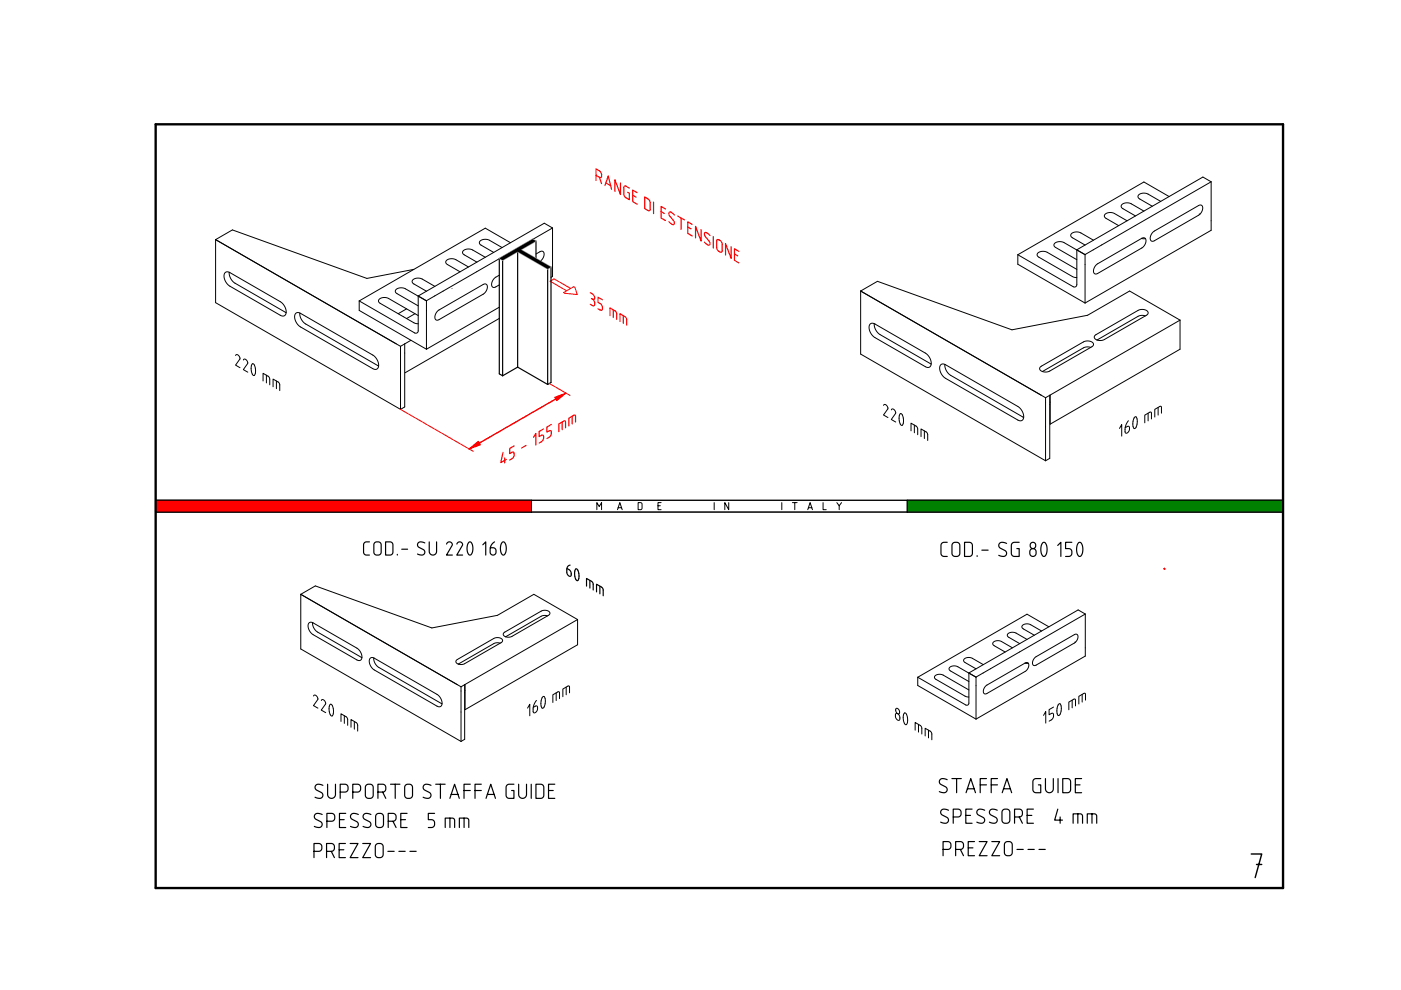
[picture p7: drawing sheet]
<svg xmlns="http://www.w3.org/2000/svg" width="297mm" height="210mm" viewBox="0 0 297 210" stroke-linecap="round" stroke-linejoin="round" font-family="sans-serif">
<g fill="none" stroke="#000" stroke-width=".21">
<path d="M256.8 38.5v10.3l-26.7 15.5M256.8 38.5l-26.7 15.5M256.8 38.5l-1.8-1-26.7 15.5M45.7 50.8l39.2 22.6M45.7 50.8v13.4l39.2 22.6M45.7 50.8l3.6-2.1 28.5 10.3 9.9-1.9M47.7 57.8l.5-.2 .5 .2 10.9 6.2 .5 .6 .4 .8 .2 .8-.2 .5-.4 .3-.6-.1-10.9-6.3-.6-.6-.4-.8-.1-.9zM48.6 57.7l.2 1.2 .9 1 11 6.4M99.3 56.6l-3-1.7h-.9l-.8 .4-.1 .3 .2 .4 2.8 1.6M101.1 57.6h.1M102.9 54.5l-3-1.6-1-.1-.7 .4-.1 .4 .2 .3 2.8 1.7M105.9 58.3l-1.2 .8-.5 1.2 .2 .5 .3 .2 1.2-.6"/>
<path d="M106.5 52.5l-3-1.7h-1l-.7 .4-.2 .3 .3 .4 2.8 1.6M108.2 51.5l-5.3-3.1-26.7 15.4M113.6 53.9l1.1-.6h.4l.2 .2 .1 .5-.2 .5-.7 .9M117.1 56.6h.1M117.1 48.3v10.3l-.3 .2M117.1 48.3l-26.7 15.5M117.1 48.3l-1.7-1-26.7 15.5M215.8 54v2l14.3 8.3M228.3 57.1l-6.5-3.7-1.1-.1-.8 .6v.3l.3 .3 7.2 4.2 .9 .2M228.3 53v7.4l-.1 .3-.4 .2-12-6.9M228.3 53l1.8 1M230.1 56.1h.1"/>
<path d="M230.1 54l-4.7-2.7h-1.1l-.8 .4v.4l.2 .3 4.6 2.7M230.1 54v10.3M231.8 53h.1M231.8 50.9l-3-1.7h-.9l-.8 .4-.1 .4 .2 .3 2.9 1.7M232.4 56.2l9.7-5.7 .5-.1 .3 .2v1l-.7 .9-9.5 5.5-.4 .1-.4-.2-.1-.5 .2-.6zM233.6 51.9h.1M239 46.8l-3-1.7h-1l-.7 .4-.2 .3 .3 .4 2.8 1.6M240.7 47.8h.1M242 50.6h.9M242.5 44.8l-3-1.7-1-.1-.7 .4-.1 .4 .2 .3 2.8 1.7M244.5 49.2l9.7-5.6 .4-.1 .3 .2v1l-.7 .9-9.4 5.4-.5 .2-.3-.3-.1-.5 .2-.6zM246.1 42.7l-3-1.7h-1l-.7 .4-.1 .3 .2 .4 2.8 1.6"/>
<path d="M247.9 41.7l-5.4-3.1-26.7 15.4M254.3 45.4h.1M256.8 46.8h.1M50 75.4l.1-.2 .4 .1 .4 .7-1 1.4 1 .6M51.6 76.3l.2-.2 .3 .1 .4 .8-.9 1.4 .9 .5M53.5 77.1l.4 .2 .3 .9-.1 1-.3 .4-.3-.2-.2-.9v-.8zM56.5 79.6v1.6M62.7 66.4l.4-.1 .6 .1 15.4 8.9 .6 .6 .4 .8 .2 .7-.2 .7-.4 .2-.6-.1-15.5-8.9-.6-.7-.4-.8-.1-.8zM63.6 66.4l.2 1.2 .9 1 15.6 9M76.2 63.8v2l14.2 8.2M84.9 73.4v13.4M85.5 67.1h.1"/>
<path d="M85.8 72.9v13.4l-.9 .5M86.2 65.5l-1.8 1M87.1 72.1l-2.2 1.3M88 66.5l-1.8 1M88.7 66.9l-6.5-3.7-1.2-.1-.7 .5v.4l.3 .3 7.2 4.1 .9 .2M88.7 62.8v7.4l-.2 .3-.3 .2-12-6.9M88.7 62.8l1.7 1M90.4 65.9h.1M90.4 63.8l-4.7-2.7h-1l-.8 .4-.1 .4 .3 .3 4.6 2.7M90.4 63.8v10.2M92.2 62.8h.1M92.2 60.7l-3-1.7h-1l-.7 .4-.1 .3 .2 .4 2.8 1.6"/>
<path d="M92.8 65.9l9.7-5.6 .4-.1 .3 .2v1l-.7 .9-9.4 5.5-.5 .1-.3-.2-.1-.5 .2-.7zM93.9 61.7h.1M95.8 61.2h.1M105.9 67.5l-20 11.5M105.9 65.1l-15.5 8.9M182.5 61.7l39.2 22.6M182.5 61.7v13.4l39.2 22.6M182.5 61.7l3.5-2.1 28.5 10.3 16.1-3.1 8.9-5.1 10.7 6.2M184.5 68.7l.4-.2 .5 .2 10.9 6.2 .6 .6 .4 .8 .1 .7-.1 .6-.4 .3-.6-.1-10.9-6.3-.6-.6-.4-.8-.1-.9zM185.4 68.6l.2 1.2 .8 1 11 6.4M199.5 77.3l.4-.1 .5 .1 15.5 8.9 .6 .6 .4 .8 .1 .7-.1 .7-.4 .2-.6-.1-15.5-8.9-.6-.7-.5-.8-.1-.8zM200.3 77.3l.3 1.2 .9 1 15.5 9"/>
<path d="M220.6 77.8l9.2-5.4 1.2-.1 .5 .2 .3 .3v.4l-.3 .3-9 5.2-.9 .2-.7-.2-.5-.4zM221 78.8h.1M231.3 73.7l-.8-.2-.7 .2-8.8 5.1M232.2 71.1l9.2-5.3 1.2-.2 .5 .2 .3 .4v.3l-.3 .3-9.1 5.2-.8 .2-.8-.2-.4-.4zM232.6 72.1h.1M242.8 67l-.7-.1-.8 .1-8.7 5.1M250.2 67.9l-28.5 16.4M250.2 67.9v6.1l-27.5 15.9v-6.1M55.8 80.8v-1.7l1.3 .9 .1 1.6M57.9 82v-1.6l1.3 .8 .1 1.6M58.6 80.8v1.6M187.3 86l.2-.2h.3l.5 .8-1 1.4 1 .5"/>
<path d="M189 86.9l.2-.2 .3 .1 .4 .7-.9 1.4 .9 .6M190.9 87.7l.4 .2 .2 .9v1l-.3 .4-.3-.2-.2-.9-.1-.8zM193.2 91.4v-1.7l1.3 .9 .1 1.6M193.9 90.1v1.7M195.3 92.6v-1.7l1.3 .9 .1 1.6M196 91.4v1.6M221.7 84.3v13.4M222.6 83.8v13.4l-.9 .5M237.4 90.8l.4-.8v2.5M239.2 89.2l-.4 .8-.3 .8 .1 .9 .3 .1 .5-.5 .1-.7-.3-.2-.6 .3M240.6 88.5l.2-.1 .2 .1 .1 .9-.2 1-.4 .5-.2-.3-.1-.8 .1-.8zM243.4 87.6v1.6"/>
<path d="M244.1 88.8v-1.3l-.2-.1-1.2 .6v1.6M245.5 86.4v1.6M246.3 87.6l-.1-1.3-.2-.2-1.2 .7v1.6M112.7 106.1h79.7v2.5h-79.7zM126.5 108.1v-1.5l.5 .8 .5-.8v1.5M130.9 108.1l.5-1.5 .5 1.5M131.1 107.6h.7M135.3 106.6h.6l.2 .2v1l-.2 .2-.6 .1zM139.5 107.2h.5M140.2 106.6h-.7v1.5h.7M151.4 106.6v1.5M154.5 106.6v1.5l-.8-1.5v1.5"/>
<path d="M165.8 106.6v1.5M168 106.6h1M168.5 106.6v1.5M171.3 108.1l.5-1.5 .5 1.5M171.4 107.6h.7M174.5 106.6v1.5h.7M177.4 106.6l.5 .6v.9M178.4 106.6l-.5 .6M63.8 126l33.9 19.6M63.8 126v11.6l33.9 19.6M63.8 126l3.1-1.8 24.7 8.9 13.9-2.6 7.7-4.5 9.3 5.4M65.5 132.1l.4-.2 .4 .1 9.5 5.5 .5 .5 .3 .7 .1 .6-.1 .5-.4 .3-.5-.2-9.4-5.4-.6-.6-.3-.6-.1-.8z"/>
<path d="M66.3 132l.2 1 .7 .9 9.5 5.5M78.5 139.6l.4-.2 .4 .1 13.4 7.8 .5 .4 .4 .7 .1 .7-.1 .5-.4 .3-.5-.2-13.4-7.7-.6-.5-.3-.7-.1-.7zM79.2 139.5l.3 1.1 .7 .9 13.5 7.7M96.8 140l8-4.7 1-.1 .7 .5v.3l-.2 .2-7.9 4.6-.7 .1-.7-.2-.3-.3zM106 136.4l-.6-.1-.6 .1-7.6 4.4M106.8 134.2l8-4.7 1-.1 .8 .5v.3l-.3 .2-7.8 4.6-.7 .1-.7-.1-.4-.4zM107.2 135h.1M116.1 130.6l-.7-.1-.6 .1-7.6 4.4M122.5 131.4l-24 13.8M122.5 131.4v5.3l-23.9 13.8v-5.4M214.7 137.4l-2.6-1.5h-.9l-.6 .3-.1 .3 .2 .3 2.4 1.4M216.2 138.2h.1"/>
<path d="M217.7 135.6l-2.6-1.5h-.8l-.6 .3-.1 .3 .2 .3 2.4 1.5M219.4 139.4l8.4-4.9h.4l.3 .2v.8l-.6 .8-8.6 4.8-.3-.2-.1-.4zM220.8 133.8l-2.6-1.5h-.8l-.6 .3-.1 .3 .2 .4 2.4 1.4M222.4 132.9l-4.7-2.7-23.1 13.4M227.9 136.1l.1 .1M230.1 137.4h.1M230.1 130.2l-1.5-.9-23.2 13.4v6.4l-.2 .4h-.4l-10.2-5.9M230.1 130.2v8.9l-23.2 13.4M230.1 130.2l-23.2 13.4v8.9M66.5 147.6l.2-.2 .3 .1 .4 .7-.9 1.4 .9 .5M68.1 148.5l.2-.2 .3 .1 .5 .8-1 1.4 1 .5M70 149.3l.4 .2 .3 .9-.1 1-.2 .4-.4-.2-.2-.9v-.8z"/>
<path d="M72.3 153v-1.7l1.3 .9 .1 1.6M73 151.7v1.7M74.4 154.2v-1.6l1.3 .8 .1 1.6M75.1 153v1.6M97.2 140.8h.1M97.7 145.6v11.6M98.5 145.2v11.6l-.8 .4M98.5 145.2l-.8 .4M111.9 150.1l.4-.8v2.5M113.7 148.5l-.4 .8-.3 .7 .1 1 .3 .1 .5-.5 .1-.7-.3-.2-.6 .3M115.1 147.8l.2-.1 .2 .1 .1 .9-.2 1-.4 .5-.2-.4-.1-.7 .1-.8zM117.9 146.9v1.6"/>
<path d="M118.6 148.1v-1.3l-.2-.1-1.2 .6v1.6M120 145.7v1.6M120.8 146.9l-.1-1.3-.2-.2-1.2 .7v1.6M189.9 151.3h.4l.4 .4 .1 .7-.2 .3h-.3l-.3-.4zM190 150.2h.3l.3 .3 .1 .6-.1 .2h-.3l-.3-.3zM191.8 151.2l.3 .2 .3 .8v1l-.3 .5-.3-.3-.3-.8v-.9zM194 154.8v-1.6l1.3 .9 .1 1.5M194.6 143.6v1.7l12.3 7.2M194.7 153.6v1.6M196.2 156v-1.6l1.3 .9 .1 1.6M196.9 154.8v1.6M205.4 146.3l-5.6-3.2-1-.1-.7 .5 .1 .3 .2 .2 6.2 3.6 .8 .2"/>
<path d="M206.9 145.4h.1M206.9 143.6l-4-2.3-.9-.1-.7 .4-.1 .3 .3 .3 3.9 2.3M208.4 142.7h.1M208.5 140.9l-2.6-1.4-.9-.1-.6 .4-.1 .3 .2 .3 2.4 1.4M209 145.5l8.4-4.9 .4-.1 .3 .2-.1 .8-.6 .8-8.5 4.8-.3-.1-.1-.5zM210 141.8h.1M217.3 140.6h.7M221.2 151.7l.5-.8v2.4M223.4 149.9l-1 .6v1l.7-.3 .3 .3-.2 .9-.8 .5M224.5 149.3l.2-.1 .2 .2 .1 .8-.2 1.1-.4 .4-.2-.3-.1-.7 .1-.8zM227.3 148.5v1.6M228 149.7v-1.3l-.2-.2-1.2 .7v1.6"/>
<path d="M229.4 147.2v1.7M230.1 148.5v-1.3l-.2-.2-1.2 .6v1.7"/>
</g>
<path d="M246.9 120.6h.1" fill="none" stroke="#f00" stroke-width=".4"/>
<g fill="none" stroke="#000" stroke-width=".25">
<path d="M78.3 114.9h-.6a.62 .62 0 0 0-.6 .6v1.6a.62 .62 0 0 0 .6 .6h.6M79.4 115.1l.8-.2a.62 .62 0 0 1 .6 .6v1.6a.62 .62 0 0 1-.6 .6h-.3a.62 .62 0 0 1-.6-.6v-1.6zM81.8 114.9h.9a.62 .62 0 0 1 .6 .6v1.6a.62 .62 0 0 1-.6 .6h-.9zM84.2 117.5v.2M85.2 116.4h1.2M90.1 115.1a.94 .94 0 0 0-1.6 .2l.2 .7 1 .5a.63 .63 0 0 1 .3 .8 .63 .63 0 0 1-.7 .4l-.8-.2M91 114.9v2a.78 .78 0 0 0 .8 .8 .78 .78 0 0 0 .8-.8v-2M94.7 115.4v-.1a.61 .61 0 0 1 .7-.4 .61 .61 0 0 1 .5 .7l-1.2 2.1h1.2M96.9 115.4v-.1a.61 .61 0 0 1 .7-.4 .61 .61 0 0 1 .4 .7l-1.2 2.1h1.3M99.4 115l.2-.1a1.93 1.93 0 0 1 .3 2.6l-.3 .2a1.93 1.93 0 0 1-.2-2.7zM102.4 115.5l.6-.6v2.8M104.9 114.9l-.8 .8-.2 1.4a.62 .62 0 0 0 .6 .6 .62 .62 0 0 0 .7-.6v-.3a.62 .62 0 0 0-.7-.7h-.5"/>
<path d="M106.5 115l.2-.1a1.93 1.93 0 0 1 .3 2.6l-.3 .2a1.93 1.93 0 0 1-.3-2.7zM200.8 115h-.6a.67 .67 0 0 0-.7 .6v1.7a.67 .67 0 0 0 .7 .7h.6M202 115.2l.8-.2a.67 .67 0 0 1 .7 .6v1.7a.67 .67 0 0 1-.7 .7h-.3a.67 .67 0 0 1-.7-.7v-1.7zM204.5 115h1a.67 .67 0 0 1 .7 .6v1.7a.67 .67 0 0 1-.7 .7h-1zM207.2 117.8v.2M208.2 116.6h1.3M213.4 115.2a1.03 1.03 0 0 0-1.6 .2 .67 .67 0 0 0 .3 .8l1 .5a.67 .67 0 0 1 .3 .9 .67 .67 0 0 1-.8 .4l-.8-.3M216.1 115h-1a.67 .67 0 0 0-.7 .6v1.7a.67 .67 0 0 0 .7 .7h1v-1.7h-.5M218.5 116.5a.67 .67 0 0 1 .8-.1 .67 .67 0 0 1 .4 .6v.3a.67 .67 0 0 1-.7 .7 .67 .67 0 0 1-.7-.7zM221.1 115.1l.2-.1a2.06 2.06 0 0 1 .3 2.8l-.3 .2a2.06 2.06 0 0 1-.3-2.9zM224.3 115.6l.6-.6v3M227.3 115h-1.4v1.3h.7a.67 .67 0 0 1 .7 .7v.3a.67 .67 0 0 1-.7 .7h-.7"/>
<path d="M228.7 115.1l.2-.1a2.06 2.06 0 0 1 .3 2.8l-.3 .2a2.06 2.06 0 0 1-.3-2.9zM68.3 172.7a1.03 1.03 0 0 0-1.6 .2 .67 .67 0 0 0 .3 .8l.9 .5a.67 .67 0 0 1 .4 .8 .67 .67 0 0 1-.8 .4l-.9-.2M68.5 166.5a1.03 1.03 0 0 0-1.7 .2 .67 .67 0 0 0 .4 .8l.9 .5a.67 .67 0 0 1 .3 .8 .67 .67 0 0 1-.8 .5l-.8-.3M69.3 174.1h1a.67 .67 0 0 0 .7-.6v-.4a.67 .67 0 0 0-.7-.6h-1v3M69.5 166.3v2.1a.83 .83 0 0 0 .8 .9 .83 .83 0 0 0 .8-.9v-2.1M72 173.8h1M72.1 167.9h1a.67 .67 0 0 0 .7-.6v-.4a.67 .67 0 0 0-.7-.6h-1v3M73.2 178.8h-1.3v3h1.3M73.3 172.5h-1.3v3h1.3M74.2 178.8h1.7l-1.7 3h1.7M74.8 167.9h1a.67 .67 0 0 0 .7-.6v-.4a.67 .67 0 0 0-.7-.6h-1v3M76 172.7a1.03 1.03 0 0 0-1.6 .2 .67 .67 0 0 0 .3 .8l.9 .5a.67 .67 0 0 1 .3 .8 .67 .67 0 0 1-.8 .4l-.8-.2"/>
<path d="M76.9 178.8h1.7l-1.7 3h1.7M77.7 166.5l.8-.2a.67 .67 0 0 1 .6 .6v1.7a.67 .67 0 0 1-.6 .7h-.4a.67 .67 0 0 1-.6-.7v-1.7zM78.6 172.7a1.03 1.03 0 0 0-1.6 .2 .67 .67 0 0 0 .3 .8l1 .5a.67 .67 0 0 1 .3 .8 .67 .67 0 0 1-.8 .4l-.8-.2M79.8 179l.8-.2a.67 .67 0 0 1 .6 .7v1.7a.67 .67 0 0 1-.6 .6h-.4a.67 .67 0 0 1-.6-.6v-1.8zM79.8 172.7l.8-.2a.67 .67 0 0 1 .7 .6v1.7a.67 .67 0 0 1-.7 .7h-.3a.67 .67 0 0 1-.7-.7v-1.7zM80.1 167.9h1a.67 .67 0 0 0 .7-.6v-.4a.67 .67 0 0 0-.7-.6h-1v3M81.1 167.9l.7 1.4M82.3 174.1h1a.67 .67 0 0 0 .7-.6v-.4a.67 .67 0 0 0-.7-.6h-1v3M82.8 166.3h2M83.3 174.1l.7 1.4M83.8 166.3v3M85 173.8h1"/>
<path d="M86 166.5l.8-.2a.67 .67 0 0 1 .7 .6v1.7a.67 .67 0 0 1-.7 .7h-.3a.67 .67 0 0 1-.7-.7v-1.7zM86.3 172.5h-1.3v3h1.3M91.4 166.5a1.03 1.03 0 0 0-1.6 .2 .67 .67 0 0 0 .3 .8l.9 .5a.67 .67 0 0 1 .3 .8 .67 .67 0 0 1-.8 .5l-.8-.3M92.1 172.5h-1.3v1.3h.7a.67 .67 0 0 1 .6 .7v.3a.67 .67 0 0 1-.6 .7h-.7M92.4 166.3h2M93.4 166.3v3M94.4 175.5v-2h1.5l.3 .1 .2 .3v1.6M95.4 169.3l1-3 1 3M95.4 173.5v2M95.7 168.4h1.4M97.4 175.5v-2h1.5l.3 .1 .2 .3v1.6M98.4 167.6h1.3"/>
<path d="M98.4 173.5v2M99.7 166.3h-1.3v3M100.7 167.6h1.3M102 166.3h-1.3v3M103 169.3l1-3 1 3M103.3 168.4h1.5M109 166.3h-1a.67 .67 0 0 0-.7 .6v1.7a.67 .67 0 0 0 .7 .7h1v-1.7h-.5M110 166.3v2.1a.83 .83 0 0 0 .8 .9 .83 .83 0 0 0 .8-.9v-2.1M112.6 166.3v3M113.6 166.3h1a.67 .67 0 0 1 .7 .6v1.7a.67 .67 0 0 1-.7 .7h-1zM116.3 167.6h1M117.6 166.3h-1.3v3h1.3"/>
<path d="M200.8 165.3a1.03 1.03 0 0 0-1.6 .2 .67 .67 0 0 0 .3 .8l1 .5a.67 .67 0 0 1 .3 .9 .67 .67 0 0 1-.8 .4l-.8-.3M201.1 171.8a1.03 1.03 0 0 0-1.6 .2 .67 .67 0 0 0 .3 .8l.9 .5a.67 .67 0 0 1 .4 .8 .67 .67 0 0 1-.8 .4l-.9-.2M201.8 165.1h2M202.1 173.2h1a.67 .67 0 0 0 .7-.6v-.4a.67 .67 0 0 0-.7-.6h-1v3M202.8 165.1v3M204.8 172.9h1M204.8 168.1l1-3 1 3M205.1 167.2h1.4M205.3 179.8h1M206.1 171.6h-1.3v3h1.3M206.6 178.4h-1.3v3h1.3M207.6 178.4h1.7l-1.7 3h1.7"/>
<path d="M207.8 166.4h1.4M208.8 171.8a1.03 1.03 0 0 0-1.6 .2 .67 .67 0 0 0 .3 .8l.9 .5a.67 .67 0 0 1 .3 .8 .67 .67 0 0 1-.8 .4l-.8-.2M209.2 165.1h-1.4v3M210.2 166.4h1.3M210.3 178.4h1.6l-1.6 3h1.6M211.4 171.8a1.03 1.03 0 0 0-1.6 .2 .67 .67 0 0 0 .3 .8l1 .5a.67 .67 0 0 1 .3 .8 .67 .67 0 0 1-.8 .4l-.8-.2M211.5 165.1h-1.3v3M212.5 168.1l1-3 1 3M212.6 171.7l.8-.1a.67 .67 0 0 1 .7 .6v1.7a.67 .67 0 0 1-.7 .7h-.3a.67 .67 0 0 1-.7-.7v-1.7zM212.8 167.2h1.4M213.1 178.6l.8-.2a.67 .67 0 0 1 .7 .7v1.7a.67 .67 0 0 1-.7 .6h-.3a.67 .67 0 0 1-.7-.6l.1-1.8zM215.1 173.2h1a.67 .67 0 0 0 .7-.6v-.4a.67 .67 0 0 0-.7-.6h-1v3"/>
<path d="M216.1 173.2l.7 1.4M217.8 172.9h1M219.1 171.6h-1.3v3h1.3M220.7 165.1h-1a.67 .67 0 0 0-.7 .6v1.7a.67 .67 0 0 0 .7 .7h1v-1.7h-.5M221.7 165.1v2.1a.83 .83 0 0 0 .8 .9 .83 .83 0 0 0 .8-.9v-2.1M224.3 171.6l-.7 2.3h1.7M224.3 165.1v3M224.8 173.2v1.4M225.3 165.1h1a.67 .67 0 0 1 .7 .6v1.7a.67 .67 0 0 1-.7 .7h-1zM227.5 174.6v-2h1.6l.3 .1 .1 .3v1.6M228 166.4h1M228.5 172.6v2"/>
<path d="M229.3 165.1h-1.3v3h1.3M230.5 174.6v-2h1.6l.3 .1 .1 .3v1.6M231.5 172.6v2M66.6 180.5h1a.67 .67 0 0 0 .6-.7v-.3a.67 .67 0 0 0-.6-.7h-1v3M69.2 180.5h1a.67 .67 0 0 0 .7-.7v-.3a.67 .67 0 0 0-.7-.7h-1v3M70.2 180.5l.7 1.3M71.9 180.2h1M82.2 180.5h1.4M84.6 180.5h1.3M86.9 180.5h1.3M199.9 180.1h1a.67 .67 0 0 0 .7-.7v-.3a.67 .67 0 0 0-.7-.7h-1v3M202.6 180.1h1a.67 .67 0 0 0 .7-.7v-.3a.67 .67 0 0 0-.7-.7h-1v3"/>
<path d="M203.6 180.1l.7 1.3M215.6 180.1h1.4M218 180.1h1.3M220.3 180.1h1.3"/>
<circle cx="219.1" cy="115.6" r=".64"/>
</g>
<path d="M33 108.6h79.7M33 106.1h79.7M192.4 106.1h79.6v2.5h-79.6M265.3 181.1h2.2l-1.4 5M266.4 183.3h1.1" fill="none" stroke="#000" stroke-width=".3"/>
<path d="M33 26.4h239M33 188.3h239" fill="none" stroke="#000" stroke-width=".5"/>
<path d="M192.4 106.1h79.6v2.5h-79.6z" fill-rule="evenodd" fill="#008000"/>
<path d="M33 106.1v2.5" fill="none" stroke="#000" stroke-width=".3"/>
<path d="M33 106.1h79.7v2.5h-79.7z" fill-rule="evenodd" fill="#f00"/>
<path d="M33 26.4v161.9M272 26.4v161.9" fill="none" stroke="#000" stroke-width=".5"/>
<path d="M33 108.6h239M33 106.1h239M112.7 106.1v2.5M192.4 106.1v2.5" fill="none" stroke="#000" stroke-width=".21"/>
<path d="M119.5 62l2.1-1.2 .3 .2 .5 1.5-2.6-.3zM121 61.2l-3.5-2.1-.9 .5 3.5 2M84.9 86.8l15.4 8.9M116.5 81.3l4.4 2.5" fill="none" stroke="#f00" stroke-width=".21"/>
<g fill="none" stroke="#f00" stroke-width=".25">
<path d="M126.4 37.2l.7 .4M127.1 37.6h.2l.2-.1v-.8l-.3-.4-.8-.5v2.5M127.1 37.6l.4 1.3M128.3 39.3l.7-2 .7 2.9M128.5 38.8l1 .6M131.6 38.8v2.5l-1.2-3.2v2.5M133.4 39.9l-.8-.5-.3 .2v1.9l.3 .4 .8 .4v-1.3l-.3-.2M134.1 41.4l.8 .4M135.1 40.8l-1-.5v2.4l1 .6M136.7 41.8l.8 .4 .3 .5 .1 1.7-.2 .3-1-.5zM138.6 42.9v2.4M140.2 44.9l.7 .4"/>
<path d="M141.1 44.3l-.9-.5v2.4l.9 .6M143 45.6l-.7-.6h-.4v.6l.9 1.2 .1 .7-.3 .1-.8-.6M143.7 45.8l1.4 .8M144.4 46.2v2.5M145.8 48.1l.7 .4M146.8 47.6l-1-.6v2.5l1 .5M148.6 48.7v2.4l-1.1-3.1v2.4M150.5 49.9l-.7-.6-.4 .1v.6l1 1.2 .1 .6-.4 .2-.7-.7M151.2 50.2v2.4M152 50.8h.3l.4 .2 .4 .5v1.7l-.2 .3-.6-.3-.3-.5zM155 52.3v2.5l-1.2-3.1v2.4M155.7 53.8l.7 .4"/>
<path d="M156.7 53.3l-1-.6v2.5l1 .5"/>
</g>
<path d="M105.9 54.8v24.5l.7 .4M106.6 55.2v24.5M109.8 53.4h.1M109.8 53.4v24.4M110.5 52.9h.1M113.6 51.1v3.7M116.1 57v24.5M116.8 56.6v24.5l-.7 .4M109.8 77.8l-3.2 1.9M109.8 77.8l6.3 3.7" fill="none" stroke="#000" stroke-width=".25"/>
<path d="M105.9 54.8l7-4.1 .7 .4-3.1 1.8 6.3 3.7-.7 .4-6.3-3.6-3.2 1.8z" fill="none" stroke="#a0a0a4" stroke-width=".25"/>
<path d="M105.9 54.8l7-4.1 .7 .4-3.1 1.8 6.3 3.7-.7 .4-6.3-3.6-3.2 1.8z" fill-rule="evenodd" fill="#000"/>
<path d="M117.6 84.2l2.4-.9-2 1.7z" fill="#f00"/>
<path d="M117.6 84.2l2.4-.9-2 1.7z" fill="#f00" stroke="#f00" stroke-width=".21"/>
<path d="M120 83.3l-20.5 11.9" fill="none" stroke="#f00" stroke-width=".21"/>
<path d="M99.5 95.2l1.9-1.6 .4 .7z" fill="#f00"/>
<path d="M99.5 95.2l1.9-1.6 .4 .7z" fill="#f00" stroke="#f00" stroke-width=".25"/>
<g fill="none" stroke="#f00" stroke-width=".25">
<path d="M125.1 62.1l.7 .3 .2 .5v.5h-.4M125.4 63.3l.2 .1M125.6 63.4l.4 .6 .1 .7-.3 .1-.7-.3M127.7 63.6l-.9-.6v1.1l.7 .5 .2 .6v.4l-.2 .2-.7-.3M129.3 66.9v-1.6l1.3 .9 .1 1.5M130 65.7v1.6M131.4 68.1v-1.6l1.4 .9 .1 1.6M132.2 66.9v1.7M106.6 95.9l-.4 2.2 1.2-.7M107 97.1v1.1M109 94.5l-.9 .6v1.1l.6-.4 .3 .4-.2 .8-.7 .5M111.5 94.4l-.9 .6"/>
<path d="M113.1 92.7l.5-.8v2.4M115.3 90.9l-1 .6v1.1l.7-.4 .3 .4-.2 .8-.8 .5M116.9 90l-.9 .5v1.1l.6-.3 .3 .3-.2 .8-.7 .6M117.8 84.6l-18.3 10.6M119.2 89.5v1.6M119.9 90.7v-1.3l-.2-.2-1.2 .7v1.6M121.3 88.3v1.6M122 89.5v-1.3l-.2-.2-1.2 .7v1.6"/>
</g>
<path d="M120.9 119.8l-.6 .4-.1 1.1 .3 .7 .5 .2 .1-.3-.1-.7-.8-.7M122.1 120.6l.4 .2 .2 .9v1l-.3 .4-.3-.2-.2-.9v-.8zM124.4 124.3v-1.7l1.3 .9 .1 1.6M125.1 123.1v1.6M126.5 125.5v-1.6l1.3 .8 .1 1.6M127.2 124.3v1.6" fill="none" stroke="#000" stroke-width=".25"/>
</svg>
